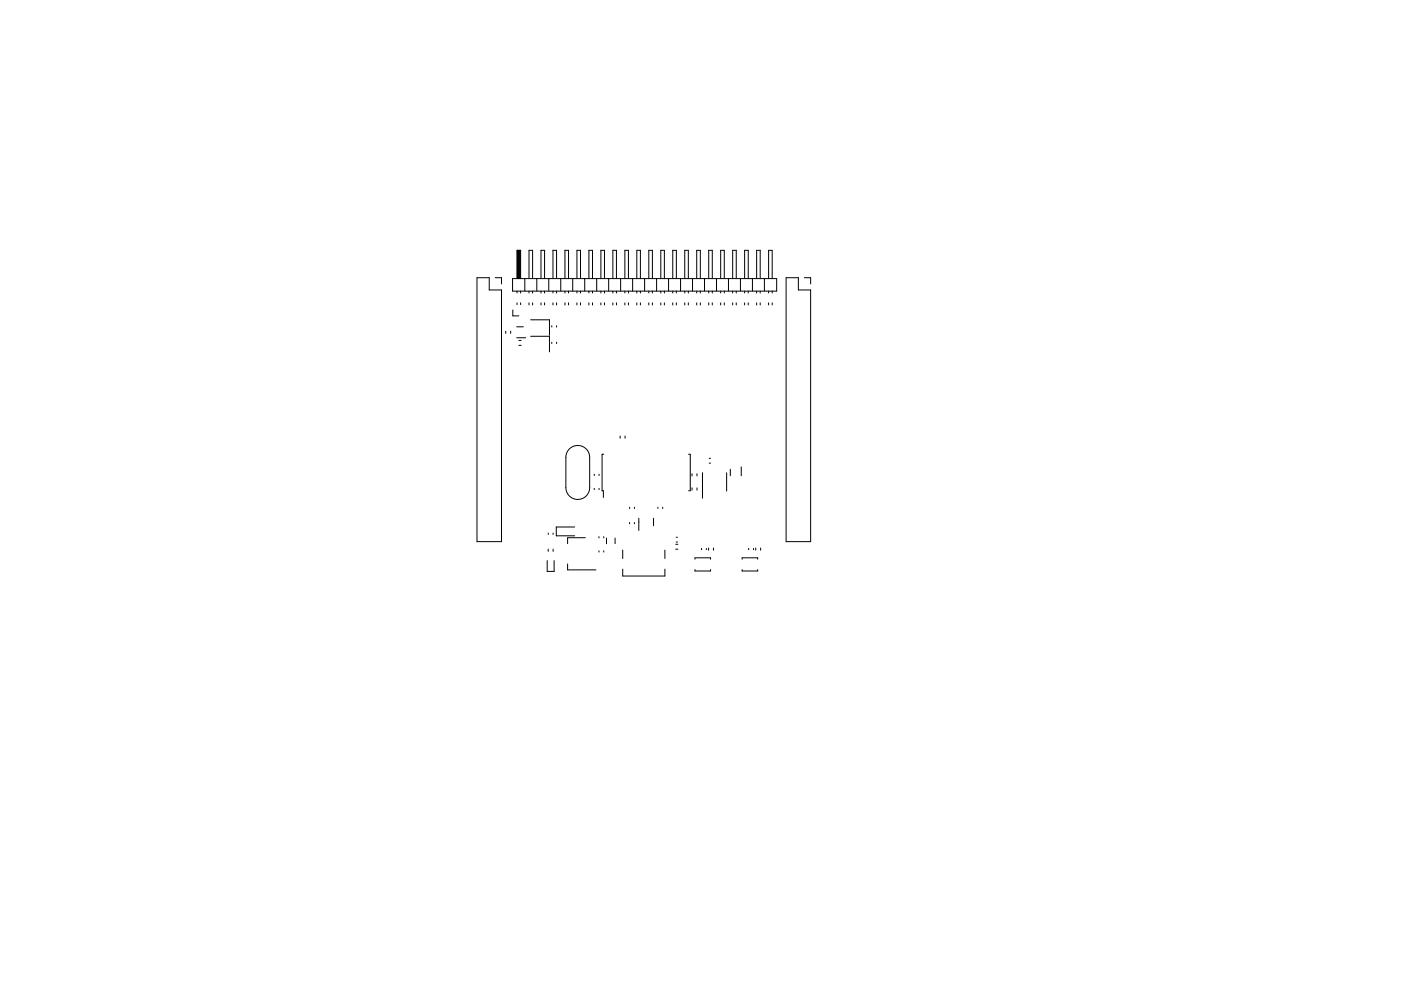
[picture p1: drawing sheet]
<svg xmlns="http://www.w3.org/2000/svg" width="297mm" height="210mm" viewBox="0 0 297 210" stroke-linecap="round" stroke-linejoin="round" font-family="sans-serif">
<g fill="none" stroke="#000" stroke-width=".21">
<path d="M101.1 58.9h2.6v2.6h2.6v53.4h-5.2zM105 58.9h1.3v1.3M108.7 59.1h56v2.7h-56zM109.6 59.1v-6h.8v6M109.7 53.1v6M109.8 53.1v6M109.9 53.1v6M110 53.1v6M110.2 53.1v6M110.3 53.1v6M111.3 59.1v2.7M112.2 59.1v-6h.7v6"/>
<path d="M113.8 59.1v2.7M114.7 59.1v-6h.8v6M116.4 59.1v2.7M117.2 59.1v-6h.8v6M118.9 59.1v2.7M119.8 59.1v-6h.7v6M121.4 59.1v2.7M122.3 59.1v-6h.8v6M124 59.1v2.7M124.9 59.1v-6h.7v6M126.5 59.1v2.7M127.4 59.1v-6h.8v6"/>
<path d="M129.1 59.1v2.7M129.9 59.1v-6h.8v6M131.6 59.1v2.7M132.5 59.1v-6h.7v6M134.1 59.1v2.7M135 59.1v-6h.8v6M136.7 59.1v2.7M137.6 59.1v-6h.7v6M139.2 59.1v2.7M140.1 59.1v-6h.8v6M141.8 59.1v2.7M142.6 59.1v-6h.8v6"/>
<path d="M144.3 59.1v2.7M145.2 59.1v-6h.7v6M146.8 59.1v2.7M147.7 59.1v-6h.8v6M149.4 59.1v2.7M150.3 59.1v-6h.7v6M151.9 59.1v2.7M152.8 59.1v-6h.8v6M154.5 59.1v2.7M155.3 59.1v-6h.8v6M157 59.1v2.7M157.9 59.1v-6h.7v6"/>
<path d="M159.5 59.1v2.7M160.4 59.1v-6h.8v6M162.1 59.1v2.7M163 59.1v-6h.7v6M166.7 58.9h2.6v2.6h2.6v53.4h-5.2zM170.5 58.9h1.4v1.3M107.2 70.3v.4M108.3 70.3v.4M108.7 65.7v1.3h1.3M109.5 71.7h2M109.5 69.3h1.4M109.6 61.8v.4"/>
<path d="M109.6 64.3v.3M110 73.3h.5M110 72.2h.5M110.4 61.8v.4M110.4 64.3v.3M112.2 61.8v.4M112.2 64.3v.4M112.5 67.8h4v3.3M112.5 71.3h4v3.3M112.9 61.8v.4M112.9 64.3v.4M114.7 61.8v.4"/>
<path d="M114.7 64.3v.4M115.5 61.8v.4M115.5 64.3v.4M117 69.1v.3M117 72.6v.3M117.2 61.8v.4M117.2 64.3v.4M118 61.8v.4M118 64.3v.4M118 69.1v.3M118 72.6v.3M119.8 61.8v.4"/>
<path d="M119.8 64.3v.4M120.5 61.8v.4M120.5 64.3v.4M122.3 61.8v.4M122.3 64.3v.4M123.1 61.8v.4M123.1 64.3v.4M124.9 61.8v.4M124.9 64.3v.4M125.6 61.8v.4M125.6 64.3v.4M127.4 61.8v.4"/>
<path d="M127.4 64.3v.4M128.2 61.8v.4M128.2 64.3v.4M129.9 61.8v.4M129.9 64.3v.4M130.7 61.8v.4M130.7 64.3v.4M132.5 61.8v.4M132.5 64.3v.4M133.2 61.8v.4M133.2 64.3v.4M135 61.8v.4"/>
<path d="M135 64.3v.4M135.8 61.8v.4M135.8 64.3v.4M137.6 61.8v.4M137.6 64.3v.4M138.3 61.8v.4M138.3 64.3v.4M140.1 61.8v.4M140.1 64.3v.4M140.9 61.8v.4M140.9 64.3v.4M142.6 61.8v.4"/>
<path d="M142.6 64.3v.4M143.4 61.8v.4M143.4 64.3v.4M145.2 61.8v.4M145.2 64.3v.4M145.9 61.8v.4M145.9 64.3v.4M147.7 61.8v.4M147.7 64.3v.4M148.5 61.8v.4M148.5 64.3v.4M150.3 61.8v.4"/>
<path d="M150.3 64.3v.4M151 61.8v.4M151 64.3v.4M152.8 61.8v.4M152.8 64.3v.4M153.6 61.8v.4M153.6 64.3v.4M155.3 61.8v.4M155.3 64.3v.4M156.1 61.8v.4M156.1 64.3v.4M157.9 61.8v.4"/>
<path d="M157.9 64.3v.4M158.6 61.8v.4M158.6 64.3v.4M160.4 61.8v.4M160.4 64.3v.4M161.2 61.8v.4M161.2 64.3v.4M163 61.8v.4M163 64.3v.4M163.7 61.8v.4M163.7 64.3v.4M120.7 95.3a2.52 2.52 0 0 1 2.8-.6 2.52 2.52 0 0 1 1.5 2.3v6.4a2.52 2.52 0 0 1-2.5 2.6 2.52 2.52 0 0 1-2.5-2.6v-6.6l.2-.8z"/>
<path d="M128 96.4h-.4v7.7h.3v1.4M131.5 92.5v.5M132.5 92.5v.5M146 96.4h.3v7.7h-.3M150.4 97.2h.2M150.4 98.3h.2M154.8 99.5v1.4M157.2 99v1.9M116 118.9v2.3h1.5v-2.3M116.2 116.5v.5M116.2 113.1v.3M117.3 113.1v.3"/>
<path d="M117.3 116.5v.5M120.3 119.6v1.3h6.1M121.8 111.8h-3.9v1.9h3.9M124.1 114.1h-3.8v1.2M126 100.6v.3M126 103.6v.3M127 113.9v.2M127 116.9v.2M127 100.6v.3M127 103.6v.3M128 113.9v.2M128 116.9v.2"/>
<path d="M128.6 114.1v1.3M130.4 114.1v1.3M132 116.7v1.8M133.5 107.6v.3M133.5 110.9v.2M134.5 107.6v.3M134.5 110.9v.2M135.4 109.9v2.6M138.6 109.9v1.6M139.5 107.6v.3M140.5 107.6v.3M141 116.7v1.8"/>
<path d="M143.3 115.5h.4M143.3 116.5h.4M143.4 115h.2M143.4 114h.2M146.7 100.5v.5M146.7 103.5v.5M147.3 118.6v-.3h3.3v.3M147.8 100.5v.5M147.8 103.5v.5M148.7 116.4v.2M148.9 100.3v5.4M149.8 116.4v.2"/>
<path d="M150.2 116.3v.4M151.3 116.3v.4M154.1 100.3v3.9M157.3 118.6v-.3h3.3v.3M158.7 116.4v.2M159.8 116.4v.2M160.2 116.3v.4M161.3 116.3v.4M132 120.8v1.4h9v-1.4M147.3 120.8v.3h3.3v-.3M157.3 120.8v.3h3.3v-.3"/>
</g>
</svg>
